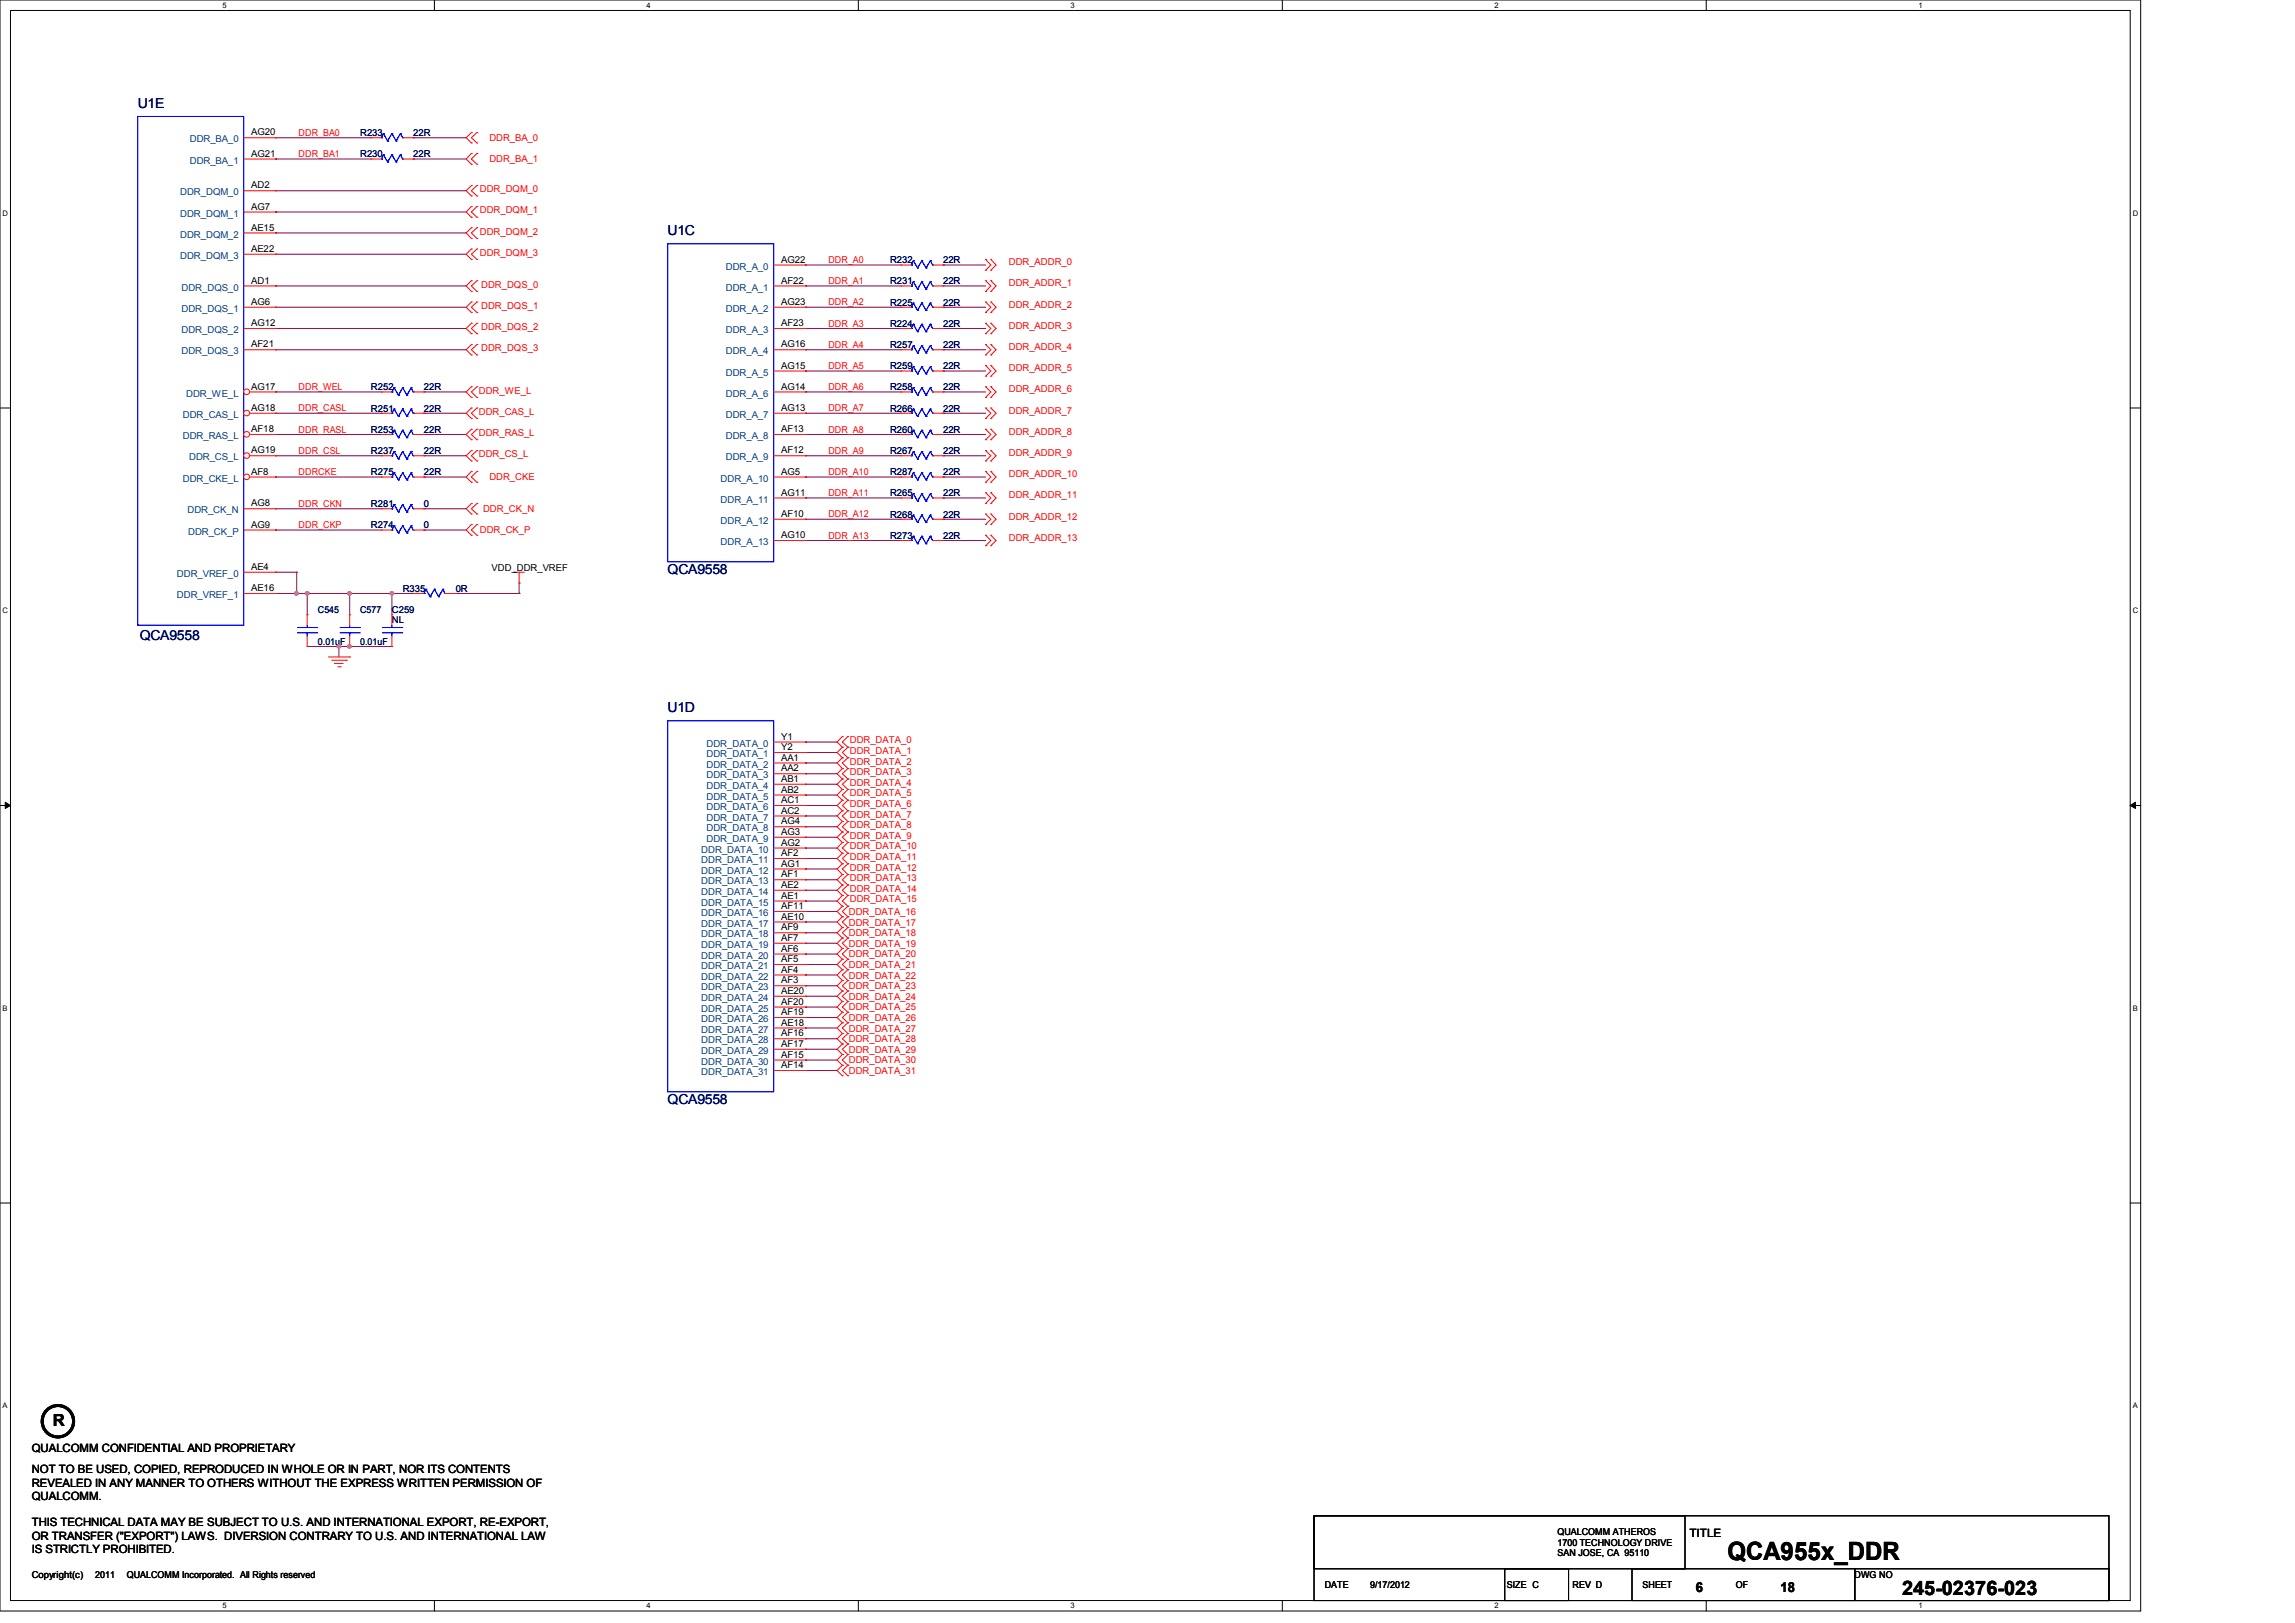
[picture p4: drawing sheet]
<svg xmlns="http://www.w3.org/2000/svg" width="297mm" height="210mm" viewBox="0 0 297 210" stroke-linecap="round" stroke-linejoin="round" font-family="sans-serif">
<defs><g id="words">
<text font-size="3.3" x="223.6" y="201.9">QCA955x_DDR</text>
<text font-size="2.6" x="246.2" y="206.3">245-02376-023</text>
<text font-size="2.2" x="6.9" y="184.4">R</text>
<g font-size="1.8" fill="#000080">
<text x="17.8" y="13.9">U1E</text>
<text x="86.4" y="30.4">U1C</text>
<text x="86.4" y="74.3">QCA9558</text>
<text x="18.1" y="82.8">QCA9558</text>
<text x="86.4" y="92.1">U1D</text>
<text x="86.4" y="142.9">QCA9558</text>
</g>
<g font-size="1.8">
<text x="219.5" y="206">6</text>
<text x="230.4" y="206">18</text>
</g>
<g font-size="1.5">
<text x="4.1" y="187.9">QUALCOMM CONFIDENTIAL AND PROPRIETARY</text>
<text x="4.1" y="190.6">NOT TO BE USED, COPIED, REPRODUCED IN WHOLE OR IN PART, NOR ITS CONTENTS</text>
<text x="4.1" y="192.4">REVEALED IN ANY MANNER TO OTHERS WITHOUT THE EXPRESS WRITTEN PERMISSION OF</text>
<text x="4.1" y="194.1">QUALCOMM.</text>
<text x="4.1" y="197.5">THIS TECHNICAL DATA MAY BE SUBJECT TO U.S. AND INTERNATIONAL EXPORT, RE-EXPORT,</text>
<text x="4.1" y="199.2">OR TRANSFER (&quot;EXPORT&quot;) LAWS. DIVERSION CONTRARY TO U.S. AND INTERNATIONAL LAW</text>
<text x="4.1" y="201">IS STRICTLY PROHIBITED.</text>
<text x="218.6" y="198.8">TITLE</text>
</g>
<g font-size="1.2">
<text x="32.5" y="17.5">AG20</text>
<text x="32.5" y="20.3">AG21</text>
<text x="32.5" y="24.4">AD2</text>
<text x="32.5" y="27.1">AG7</text>
<text x="32.5" y="29.8">AE15</text>
<text x="32.5" y="32.6">AE22</text>
<text x="101.1" y="34">AG22</text>
<text x="32.5" y="36.7">AD1</text>
<text x="32.5" y="39.5">AG6</text>
<text x="101.1" y="36.7">AF22</text>
<text x="101.1" y="39.5">AG23</text>
<text x="32.5" y="42.2">AG12</text>
<text x="32.5" y="45">AF21</text>
<text x="101.1" y="42.2">AF23</text>
<text x="101.1" y="45">AG16</text>
<text x="101.1" y="47.7">AG15</text>
<text x="32.5" y="50.4">AG17</text>
<text x="32.5" y="53.2">AG18</text>
<text x="101.1" y="50.4">AG14</text>
<text x="101.1" y="53.2">AG13</text>
<text x="32.5" y="55.9">AF18</text>
<text x="32.5" y="58.7">AG19</text>
<text x="101.1" y="55.9">AF13</text>
<text x="101.1" y="58.7">AF12</text>
<text x="32.5" y="65.5">AG8</text>
<text x="32.5" y="61.4">AF8</text>
<text x="101.1" y="61.4">AG5</text>
<text x="101.1" y="64.1">AG11</text>
<text x="32.5" y="68.3">AG9</text>
<text x="101.1" y="66.9">AF10</text>
<text x="101.1" y="69.6">AG10</text>
<text x="32.5" y="73.7">AE4</text>
<text x="32.5" y="76.5">AE16</text>
<text x="63.6" y="73.8">VDD_DDR_VREF</text>
<text x="101.1" y="95.7">Y1</text>
<text x="101.1" y="97.1">Y2</text>
<text x="101.1" y="98.4">AA1</text>
<text x="101.1" y="99.8">AA2</text>
<text x="101.1" y="101.2">AB1</text>
<text x="101.1" y="102.6">AB2</text>
<text x="101.1" y="103.9">AC1</text>
<text x="101.1" y="105.3">AC2</text>
<text x="101.1" y="106.7">AG4</text>
<text x="101.1" y="108">AG3</text>
<text x="101.1" y="109.4">AG2</text>
<text x="101.1" y="110.8">AF2</text>
<text x="101.1" y="112.1">AG1</text>
<text x="101.1" y="113.5">AF1</text>
<text x="101.1" y="114.9">AE2</text>
<text x="101.1" y="116.3">AE1</text>
<text x="101.1" y="117.6">AF11</text>
<text x="101.1" y="119">AE10</text>
<text x="101.1" y="120.4">AF9</text>
<text x="101.1" y="121.8">AF7</text>
<text x="101.1" y="123.1">AF6</text>
<text x="101.1" y="124.5">AF5</text>
<text x="101.1" y="125.9">AF4</text>
<text x="101.1" y="127.3">AF3</text>
<text x="101.1" y="128.6">AE20</text>
<text x="101.1" y="130">AF20</text>
<text x="101.1" y="131.4">AF19</text>
<text x="101.1" y="132.7">AE18</text>
<text x="101.1" y="134.1">AF16</text>
<text x="101.1" y="135.5">AF17</text>
<text x="101.1" y="136.9">AF15</text>
<text x="101.1" y="138.2">AF14</text>
<text x="201.6" y="198.6">QUALCOMM ATHEROS</text>
<text x="201.6" y="200">1700 TECHNOLOGY DRIVE</text>
<text x="201.6" y="201.4">SAN JOSE, CA 95110</text>
<text x="4.1" y="204.1">Copyright(c)</text>
<text x="12.3" y="204.1">2011</text>
<text x="16.4" y="204.1">QUALCOMM Incorporated. All Rights reserved</text>
<text x="171.4" y="205.5">DATE</text>
<text x="177.3" y="205.5">9/17/2012</text>
<text x="195" y="205.5">SIZE C</text>
<text x="203.5" y="205.5">REV D</text>
<text x="212.6" y="205.5">SHEET</text>
<text x="224.6" y="205.5">OF</text>
<text x="240" y="204.1">DWG NO</text>
</g>
<g font-size="1.2" fill="#f00">
<text x="38.6" y="17.6">DDR_BA0</text>
<text x="38.6" y="20.3">DDR_BA1</text>
<text x="63.3" y="18.3">DDR_BA_0</text>
<text x="63.3" y="21">DDR_BA_1</text>
<text x="62.1" y="24.8">DDR_DQM_0</text>
<text x="62.1" y="27.6">DDR_DQM_1</text>
<text x="62.1" y="30.4">DDR_DQM_2</text>
<text x="62.1" y="33.1">DDR_DQM_3</text>
<text x="107.2" y="34">DDR_A0</text>
<text x="130.6" y="34.3">DDR_ADDR_0</text>
<text x="62.3" y="40">DDR_DQS_1</text>
<text x="62.3" y="37.2">DDR_DQS_0</text>
<text x="107.2" y="36.7">DDR_A1</text>
<text x="107.2" y="39.5">DDR_A2</text>
<text x="130.6" y="37">DDR_ADDR_1</text>
<text x="130.6" y="39.8">DDR_ADDR_2</text>
<text x="62.3" y="42.7">DDR_DQS_2</text>
<text x="62.3" y="45.4">DDR_DQS_3</text>
<text x="107.2" y="42.2">DDR_A3</text>
<text x="107.2" y="45">DDR_A4</text>
<text x="107.2" y="47.8">DDR_A5</text>
<text x="130.6" y="42.5">DDR_ADDR_3</text>
<text x="130.6" y="45.3">DDR_ADDR_4</text>
<text x="38.6" y="50.5">DDR_WEL</text>
<text x="38.6" y="53.2">DDR_CASL</text>
<text x="62" y="50.9">DDR_WE_L</text>
<text x="62" y="53.7">DDR_CAS_L</text>
<text x="107.2" y="50.5">DDR_A6</text>
<text x="107.2" y="53.2">DDR_A7</text>
<text x="130.6" y="48">DDR_ADDR_5</text>
<text x="130.6" y="50.8">DDR_ADDR_6</text>
<text x="130.6" y="53.5">DDR_ADDR_7</text>
<text x="38.6" y="56">DDR_RASL</text>
<text x="38.6" y="58.7">DDR_CSL</text>
<text x="62" y="56.4">DDR_RAS_L</text>
<text x="62" y="59.1">DDR_CS_L</text>
<text x="107.2" y="56">DDR_A8</text>
<text x="107.2" y="58.7">DDR_A9</text>
<text x="130.6" y="59">DDR_ADDR_9</text>
<text x="130.6" y="56.3">DDR_ADDR_8</text>
<text x="38.6" y="65.6">DDR_CKN</text>
<text x="38.6" y="61.5">DDRCKE</text>
<text x="63.3" y="62.1">DDR_CKE</text>
<text x="107.2" y="61.5">DDR_A10</text>
<text x="107.2" y="64.2">DDR_A11</text>
<text x="130.6" y="61.8">DDR_ADDR_10</text>
<text x="130.6" y="64.5">DDR_ADDR_11</text>
<text x="38.6" y="68.3">DDR_CKP</text>
<text x="62.1" y="69">DDR_CK_P</text>
<text x="62.5" y="66.3">DDR_CK_N</text>
<text x="107.2" y="66.9">DDR_A12</text>
<text x="107.2" y="69.7">DDR_A13</text>
<text x="130.6" y="67.2">DDR_ADDR_12</text>
<text x="130.6" y="70">DDR_ADDR_13</text>
<text x="110" y="96.2">DDR_DATA_0</text>
<text x="110" y="97.5">DDR_DATA_1</text>
<text x="110" y="98.9">DDR_DATA_2</text>
<text x="110" y="100.3">DDR_DATA_3</text>
<text x="110" y="101.7">DDR_DATA_4</text>
<text x="110" y="105.8">DDR_DATA_7</text>
<text x="110" y="107.1">DDR_DATA_8</text>
<text x="110" y="103">DDR_DATA_5</text>
<text x="110" y="104.4">DDR_DATA_6</text>
<text x="110" y="108.5">DDR_DATA_9</text>
<text x="110" y="109.9">DDR_DATA_10</text>
<text x="110" y="111.3">DDR_DATA_11</text>
<text x="110" y="112.6">DDR_DATA_12</text>
<text x="109.9" y="118.4">DDR_DATA_16</text>
<text x="109.9" y="119.8">DDR_DATA_17</text>
<text x="110" y="114">DDR_DATA_13</text>
<text x="110" y="115.4">DDR_DATA_14</text>
<text x="110" y="116.8">DDR_DATA_15</text>
<text x="109.9" y="121.2">DDR_DATA_18</text>
<text x="109.9" y="122.5">DDR_DATA_19</text>
<text x="109.9" y="123.9">DDR_DATA_20</text>
<text x="109.9" y="125.3">DDR_DATA_21</text>
<text x="109.9" y="126.6">DDR_DATA_22</text>
<text x="109.9" y="128">DDR_DATA_23</text>
<text x="109.9" y="129.4">DDR_DATA_24</text>
<text x="109.9" y="130.7">DDR_DATA_25</text>
<text x="109.9" y="132.1">DDR_DATA_26</text>
<text x="109.9" y="133.5">DDR_DATA_27</text>
<text x="109.9" y="134.9">DDR_DATA_28</text>
<text x="109.9" y="136.2">DDR_DATA_29</text>
<text x="109.9" y="137.6">DDR_DATA_30</text>
<text x="109.9" y="139">DDR_DATA_31</text>
</g>
<g font-size="1.2" fill="#000080">
<text x="46.6" y="17.6">R233</text>
<text x="53.5" y="17.6">22R</text>
<text x="46.6" y="20.3">R230</text>
<text x="53.5" y="20.3">22R</text>
<text x="115.2" y="34">R232</text>
<text x="122" y="34">22R</text>
<text x="115.2" y="39.5">R225</text>
<text x="115.2" y="36.8">R231</text>
<text x="122" y="39.5">22R</text>
<text x="122" y="36.8">22R</text>
<text x="115.2" y="45">R257</text>
<text x="115.2" y="42.3">R224</text>
<text x="115.2" y="47.8">R259</text>
<text x="122" y="45">22R</text>
<text x="122" y="42.3">22R</text>
<text x="122" y="47.8">22R</text>
<text x="48" y="50.5">R252</text>
<text x="48" y="53.3">R251</text>
<text x="54.9" y="50.5">22R</text>
<text x="54.9" y="53.3">22R</text>
<text x="115.2" y="50.5">R258</text>
<text x="115.2" y="53.3">R266</text>
<text x="122" y="50.5">22R</text>
<text x="122" y="53.3">22R</text>
<text x="48" y="56">R253</text>
<text x="48" y="58.7">R237</text>
<text x="54.9" y="56">22R</text>
<text x="54.9" y="58.7">22R</text>
<text x="115.2" y="58.7">R267</text>
<text x="115.2" y="56">R260</text>
<text x="122" y="58.7">22R</text>
<text x="122" y="56">22R</text>
<text x="48" y="61.5">R275</text>
<text x="48" y="65.6">R281</text>
<text x="54.9" y="61.5">22R</text>
<text x="54.9" y="65.6">0</text>
<text x="115.2" y="64.2">R265</text>
<text x="115.2" y="61.5">R287</text>
<text x="122" y="64.2">22R</text>
<text x="122" y="61.5">22R</text>
<text x="48" y="68.3">R274</text>
<text x="54.9" y="68.3">0</text>
<text x="115.2" y="67">R268</text>
<text x="115.2" y="69.7">R273</text>
<text x="122" y="67">22R</text>
<text x="122" y="69.7">22R</text>
<text x="52.1" y="76.6">R335</text>
<text x="59" y="76.6">0R</text>
<text x="41.1" y="79.3">C545</text>
<text x="41.1" y="83.4">0.01uF</text>
<text x="46.6" y="79.3">C577</text>
<text x="46.6" y="83.4">0.01uF</text>
<text x="50.7" y="79.3">C259</text>
<text x="50.7" y="80.6">NL</text>
</g>
<g font-size="1.2" fill="#004080">
<text x="24.6" y="18.4">DDR_BA_0</text>
<text x="24.6" y="21.2">DDR_BA_1</text>
<text x="23.3" y="25.3">DDR_DQM_0</text>
<text x="23.3" y="28">DDR_DQM_1</text>
<text x="23.3" y="30.7">DDR_DQM_2</text>
<text x="23.3" y="33.5">DDR_DQM_3</text>
<text x="93.9" y="34.9">DDR_A_0</text>
<text x="23.5" y="37.6">DDR_DQS_0</text>
<text x="23.5" y="40.3">DDR_DQS_1</text>
<text x="93.9" y="37.6">DDR_A_1</text>
<text x="93.9" y="40.3">DDR_A_2</text>
<text x="23.5" y="43.1">DDR_DQS_2</text>
<text x="23.5" y="45.8">DDR_DQS_3</text>
<text x="93.9" y="43.1">DDR_A_3</text>
<text x="93.9" y="45.8">DDR_A_4</text>
<text x="24.1" y="51.3">DDR_WE_L</text>
<text x="93.9" y="48.6">DDR_A_5</text>
<text x="93.9" y="51.3">DDR_A_6</text>
<text x="23.7" y="54.1">DDR_CAS_L</text>
<text x="23.7" y="56.8">DDR_RAS_L</text>
<text x="24.5" y="59.6">DDR_CS_L</text>
<text x="93.9" y="54.1">DDR_A_7</text>
<text x="93.9" y="56.8">DDR_A_8</text>
<text x="93.9" y="59.6">DDR_A_9</text>
<text x="23.7" y="62.3">DDR_CKE_L</text>
<text x="93.3" y="62.3">DDR_A_10</text>
<text x="93.3" y="65">DDR_A_11</text>
<text x="24.3" y="66.4">DDR_CK_N</text>
<text x="24.3" y="69.2">DDR_CK_P</text>
<text x="93.3" y="67.8">DDR_A_12</text>
<text x="93.3" y="70.5">DDR_A_13</text>
<text x="22.9" y="74.6">DDR_VREF_0</text>
<text x="22.9" y="77.4">DDR_VREF_1</text>
<text x="91.4" y="96.6">DDR_DATA_0</text>
<text x="91.4" y="98">DDR_DATA_1</text>
<text x="91.4" y="99.3">DDR_DATA_2</text>
<text x="91.4" y="100.7">DDR_DATA_3</text>
<text x="91.4" y="102.1">DDR_DATA_4</text>
<text x="91.4" y="103.5">DDR_DATA_5</text>
<text x="91.4" y="104.8">DDR_DATA_6</text>
<text x="91.4" y="106.2">DDR_DATA_7</text>
<text x="91.4" y="107.6">DDR_DATA_8</text>
<text x="90.8" y="110.3">DDR_DATA_10</text>
<text x="90.8" y="111.7">DDR_DATA_11</text>
<text x="90.8" y="113">DDR_DATA_12</text>
<text x="91.4" y="108.9">DDR_DATA_9</text>
<text x="90.8" y="114.4">DDR_DATA_13</text>
<text x="90.8" y="115.8">DDR_DATA_14</text>
<text x="90.8" y="117.2">DDR_DATA_15</text>
<text x="90.8" y="118.5">DDR_DATA_16</text>
<text x="90.8" y="119.9">DDR_DATA_17</text>
<text x="90.8" y="121.3">DDR_DATA_18</text>
<text x="90.8" y="122.6">DDR_DATA_19</text>
<text x="90.8" y="124">DDR_DATA_20</text>
<text x="90.8" y="125.4">DDR_DATA_21</text>
<text x="90.8" y="126.7">DDR_DATA_22</text>
<text x="90.8" y="128.1">DDR_DATA_23</text>
<text x="90.8" y="129.5">DDR_DATA_24</text>
<text x="90.8" y="130.9">DDR_DATA_25</text>
<text x="90.8" y="132.2">DDR_DATA_26</text>
<text x="90.8" y="133.6">DDR_DATA_27</text>
<text x="90.8" y="135">DDR_DATA_28</text>
<text x="90.8" y="136.4">DDR_DATA_29</text>
<text x="90.8" y="137.8">DDR_DATA_30</text>
<text x="90.8" y="139.1">DDR_DATA_31</text>
</g>
<g font-size="1">
<text x="28.8" y="1">5</text>
<text x="83.7" y="1">4</text>
<text x="138.5" y="1">3</text>
<text x="193.4" y="1">2</text>
<text x="248.3" y="1">1</text>
<text x=".3" y="27.9">D</text>
<text x="276" y="27.9">D</text>
<text x=".3" y="79.4">C</text>
<text x="276" y="79.4">C</text>
<text x=".3" y="130.8">B</text>
<text x="276" y="130.8">B</text>
<text x=".3" y="182.2">A</text>
<text x="276" y="182.2">A</text>
<text x="28.8" y="208.1">5</text>
<text x="83.7" y="208.1">4</text>
<text x="138.5" y="208.1">3</text>
<text x="193.4" y="208.1">2</text>
<text x="248.3" y="208.1">1</text>
</g>
</g></defs>
<path d="M0 0h277v208.4h-277zM1.4 1.4h274.3v205.7h-274.3z" fill="none" stroke="#000" stroke-width=".13"/>
<g fill="#fff">
<path d="M28.8 .1h.5v1.1h-.5z"/>
<path d="M28.8 207.2h.5v1.1h-.5z"/>
</g>
<path d="M56.2 0v1.4M56.2 207.1v1.3" fill="none" stroke="#000" stroke-width=".13"/>
<g fill="#fff">
<path d="M83.7 .1h.5v1.1h-.5z"/>
<path d="M83.7 207.2h.5v1.1h-.5z"/>
</g>
<path d="M111.1 0v1.4M111.1 207.1v1.3" fill="none" stroke="#000" stroke-width=".13"/>
<g fill="#fff">
<path d="M138.5 .1h.6v1.1h-.6z"/>
<path d="M138.5 207.2h.6v1.1h-.6z"/>
</g>
<path d="M165.9 0v1.4M165.9 207.1v1.3" fill="none" stroke="#000" stroke-width=".13"/>
<g fill="#fff">
<path d="M193.4 .1h.5v1.1h-.5z"/>
<path d="M193.4 207.2h.5v1.1h-.5z"/>
</g>
<path d="M220.8 0v1.4M220.8 207.1v1.3" fill="none" stroke="#000" stroke-width=".13"/>
<g fill="#fff">
<path d="M248.2 .1h.6v1.1h-.6z"/>
<path d="M248.2 207.2h.6v1.1h-.6z"/>
<path d="M.3 27.1h.8v1.1h-.8z"/>
<path d="M276 27.1h.7v1.1h-.7z"/>
<path d="M.3 78.5h.8v1.1h-.8z"/>
<path d="M276 78.5h.7v1.1h-.7z"/>
</g>
<path d="M0 52.8h1.4M275.7 52.8h1.3" fill="none" stroke="#000" stroke-width=".13"/>
<g fill="#fff">
<path d="M.3 129.9h.7v1.1h-.7z"/>
<path d="M276 129.9h.6v1.1h-.6z"/>
</g>
<path d="M0 104.2h1.4M275.7 104.2h1.3" fill="none" stroke="#000" stroke-width=".13"/>
<path d="M.7 103.8l.7 .4-.7 .4zM275.7 104.2l.7-.4v.8z" fill="#000" stroke="#000" stroke-width=".13"/>
<g fill="#fff">
<path d="M.3 181.4h.7v1.1h-.7z"/>
<path d="M276 181.4h.6v1.1h-.6z"/>
</g>
<path d="M0 155.7h1.4M275.7 155.7h1.3M170.1 196.1h48v6.9h-48zM170.1 196.1h102.8v11h-102.8zM194.7 203h8.3v4.1h-8.3zM211.2 203h28.8v4.1h-28.8zM240 203h32.9v4.1h-32.9z" fill="none" stroke="#000" stroke-width=".13"/>
<g fill="none" stroke="#800040" stroke-width=".13">
<path d="M35.6 17.8h.1M35.6 17.8h12.4M53.5 17.8h.1M53.5 17.8h6.8M35.6 24.7h.1M35.6 27.4h.1M35.6 30.1h.1M35.6 32.9h.1M35.6 37h.1M35.6 39.8h.1M35.6 20.6h.1M35.6 20.6h12.4"/>
<path d="M35.6 37h24.7M35.6 39.8h24.7M35.6 24.7h24.7M35.6 27.4h24.7M35.6 30.1h24.7M35.6 32.9h24.7M53.5 20.6h.1M53.5 20.6h6.8M104.2 34.3h.1M104.2 37h.1M104.2 39.8h.1M104.2 37h12.4"/>
<path d="M104.2 39.8h12.4M104.2 34.3h12.4M122 37h.1M122 39.8h.1M122 34.3h.1M122 37h5.6M122 39.8h5.6M122 34.3h5.6M35.6 42.5h.1M35.6 45.3h.1M35.6 50.7h.1M35.6 53.5h.1"/>
<path d="M35.6 56.2h.1M35.6 59h.1M35.6 59h13.8M35.6 42.5h24.7M35.6 45.3h24.7M35.6 50.7h13.8M35.6 53.5h13.8M35.6 56.2h13.8M54.9 50.7h.1M54.9 53.5h.1M54.9 56.2h.1M54.9 59h.1"/>
<path d="M54.9 59h5.4M54.9 50.7h5.4M54.9 53.5h5.4M54.9 56.2h5.4M104.2 42.5h.1M104.2 45.3h.1M104.2 48h.1M104.2 50.7h.1M104.2 53.5h.1M104.2 56.2h.1M104.2 59h.1M104.2 59h12.4"/>
<path d="M104.2 42.5h12.4M104.2 45.3h12.4M104.2 48h12.4M104.2 50.7h12.4M104.2 53.5h12.4M104.2 56.2h12.4M122 59h.1M122 42.5h.1M122 45.3h.1M122 48h.1M122 50.7h.1M122 53.5h.1"/>
<path d="M122 56.2h.1M122 59h5.6M122 42.5h5.6M122 45.3h5.6M122 48h5.6M122 50.7h5.6M122 53.5h5.6M122 56.2h5.6M35.6 74h.1M35.6 65.8h.1M35.6 68.6h.1M35.6 61.7h.1"/>
<path d="M35.6 76.8h.1M35.6 61.7h13.8M35.6 74h2.8M35.6 65.8h13.8M35.6 68.6h13.8M35.6 76.8h17.9M38.4 74h.1M38.4 76.8h.1M38.4 74v2.8M39.8 76.8h.1M39.8 76.8v2.7M45.3 76.8h.1"/>
<path d="M45.3 76.8v2.7M50.7 76.8h.1M50.7 76.8v2.7M54.9 61.7h.1M54.9 65.8h.1M54.9 68.6h.1M54.9 61.7h5.4M54.9 65.8h5.4M54.9 68.6h5.4M59 76.8h8.2M67.2 75.4h.1M67.2 76.8h.1"/>
<path d="M67.2 75.4v1.4M104.2 61.7h.1M104.2 64.4h.1M104.2 67.2h.1M104.2 69.9h.1M104.2 61.7h12.4M104.2 64.4h12.4M104.2 67.2h12.4M104.2 69.9h12.4M122 61.7h.1M122 64.4h.1M122 67.2h.1"/>
<path d="M122 69.9h.1M122 61.7h5.6M122 64.4h5.6M122 67.2h5.6M122 69.9h5.6M39.8 83.7h10.9M43.9 83.7h.1M43.9 83.7v1.3M45.3 83.7h.1M104.2 96h.1M104.2 97.4h.1M104.2 98.7h.1"/>
<path d="M104.2 96h4.1M104.2 97.4h4.1M104.2 98.7h4.1M104.2 105.6h.1M104.2 107h.1M104.2 108.3h.1M104.2 109.7h.1M104.2 111.1h.1M104.2 112.4h.1M104.2 100.1h.1M104.2 113.8h.1M104.2 101.5h.1"/>
<path d="M104.2 115.2h.1M104.2 102.9h.1M104.2 116.6h.1M104.2 104.2h.1M104.2 117.9h.1M104.2 119.3h.1M104.2 105.6h4.1M104.2 107h4.1M104.2 108.3h4.1M104.2 109.7h4.1M104.2 111.1h4.1M104.2 112.4h4.1"/>
<path d="M104.2 100.1h4.1M104.2 113.8h4.1M104.2 101.5h4.1M104.2 115.2h4.1M104.2 102.9h4.1M104.2 116.6h4.1M104.2 104.2h4.1M104.2 117.9h4.1M104.2 119.3h4.1M104.2 120.7h.1M104.2 122h.1M104.2 123.4h.1"/>
<path d="M104.2 124.8h.1M104.2 126.2h.1M104.2 127.6h.1M104.2 128.9h.1M104.2 130.3h.1M104.2 131.7h.1M104.2 133h.1M104.2 134.4h.1M104.2 135.8h.1M104.2 137.2h.1M104.2 138.5h.1M104.2 120.7h4.1"/>
<path d="M104.2 122h4.1M104.2 123.4h4.1M104.2 124.8h4.1M104.2 126.2h4.1M104.2 127.6h4.1M104.2 128.9h4.1M104.2 130.3h4.1M104.2 131.7h4.1M104.2 133h4.1M104.2 134.4h4.1M104.2 135.8h4.1M104.2 137.2h4.1"/>
<path d="M104.2 138.5h4.1"/>
</g>
<g fill="#f0f" stroke="#f0f" stroke-width=".13">
<circle cx="39.8" cy="76.8" r=".24"/>
<circle cx="38.4" cy="76.8" r=".24"/>
<circle cx="45.2" cy="76.8" r=".24"/>
<circle cx="43.9" cy="83.6" r=".24"/>
<circle cx="45.2" cy="83.6" r=".24"/>
<circle cx="50.7" cy="76.8" r=".24"/>
</g>
<g fill="none" stroke="#f00" stroke-width=".13">
<path d="M31.5 17.8h4.1M35.6 17.8h.1M61 18.5h.1M61 17.1h.1M61 19.9h.1M61 17.1l-.7 .7 .7 .7M61 19.9l-.7 .7 .7 .7M61.7 17.1h.1M61.7 18.5h.1M61.7 19.9h.1M61.7 17.1l-.7 .7 .7 .7M61.7 19.9l-.7 .7 .7 .7"/>
<path d="M31.5 20.6h4.1M31.5 24.7h4.1M31.5 27.4h4.1M31.5 37h4.1M31.5 39.8h4.1M35.6 20.6h.1M35.6 24.7h.1M35.6 27.4h.1M35.6 37h.1M35.6 39.8h.1M61 21.3h.1M61 24h.1"/>
<path d="M61 25.4h.1M61 26.7h.1M61 28.1h.1M61 29.5h.1M61 30.9h.1M61 32.2h.1M61 33.6h.1M61 39.1h.1M61 36.3h.1M61 37.7h.1M61 24l-.7 .7 .7 .7M61 26.7l-.7 .7 .7 .7"/>
<path d="M61 29.5l-.7 .6 .7 .8M61 32.2l-.7 .7 .7 .7M61 39.1l-.7 .7 .7 .6M61 36.3l-.7 .7 .7 .7M61.7 21.3h.1M61.7 25.4h.1M61.7 24h.1M61.7 28.1h.1M61.7 26.7h.1M61.7 30.9h.1M61.7 29.5h.1M61.7 33.6h.1"/>
<path d="M61.7 32.2h.1M61.7 39.1h.1M61.7 37.7h.1M61.7 36.3h.1M61.7 24l-.7 .7 .7 .7M61.7 26.7l-.7 .7 .7 .7M61.7 29.5l-.7 .6 .7 .8M61.7 32.2l-.7 .7 .7 .7M61.7 39.1l-.7 .7 .7 .6M61.7 36.3l-.7 .7 .7 .7M127.6 37.7h.1M127.6 36.3h.1"/>
<path d="M127.6 39.1h.1M127.6 35h.1M127.6 33.6h.1M127.6 36.3l.6 .7-.6 .7M127.6 39.1l.6 .7-.6 .6M127.6 33.6l.6 .7-.6 .7M128.2 37.7h.1M128.2 36.3h.1M128.2 39.1h.1M128.2 35h.1M128.2 33.6h.1M128.2 36.3l.7 .7-.7 .7"/>
<path d="M128.2 39.1l.7 .7-.7 .6M128.2 33.6l.7 .7-.7 .7M61 51.4h.1M61 50h.1M61 54.1h.1M61 52.8h.1M61 56.9h.1M61 55.5h.1M61 59.6h.1M61 58.3h.1M61 41.8h.1M61 43.2h.1"/>
<path d="M61 44.6h.1M61 45.9h.1M61 40.4h.1M61 50l-.7 .7 .7 .7M61 52.8l-.7 .7 .7 .6M61 55.5l-.7 .7 .7 .7M61 58.3l-.7 .7 .7 .6M61 41.8l-.7 .7 .7 .7M61 44.6l-.7 .7 .7 .6M61.7 50h.1M61.7 51.4h.1M61.7 52.8h.1"/>
<path d="M61.7 54.1h.1M61.7 55.5h.1M61.7 56.9h.1M61.7 58.3h.1M61.7 59.6h.1M61.7 43.2h.1M61.7 41.8h.1M61.7 45.9h.1M61.7 44.6h.1M61.7 40.4h.1M61.7 55.5l-.7 .7 .7 .7M61.7 50l-.7 .7 .7 .7"/>
<path d="M61.7 52.8l-.7 .7 .7 .6M61.7 58.3l-.7 .7 .7 .6M61.7 41.8l-.7 .7 .7 .7M61.7 44.6l-.7 .7 .7 .6M127.6 59.6h.1M127.6 58.3h.1M127.6 40.4h.1M127.6 43.2h.1M127.6 41.8h.1M127.6 45.9h.1M127.6 44.6h.1M127.6 48.7h.1"/>
<path d="M127.6 47.3h.1M127.6 51.4h.1M127.6 50h.1M127.6 54.1h.1M127.6 52.8h.1M127.6 56.9h.1M127.6 55.5h.1M127.6 58.3l.6 .7-.6 .6M127.6 41.8l.6 .7-.6 .7M127.6 44.6l.6 .7-.6 .6M127.6 47.3l.6 .7-.6 .7M127.6 50l.6 .7-.6 .7"/>
<path d="M127.6 52.8l.6 .7-.6 .6M127.6 55.5l.6 .7-.6 .7M128.2 59.6h.1M128.2 58.3h.1M128.2 40.4h.1M128.2 43.2h.1M128.2 41.8h.1M128.2 45.9h.1M128.2 44.6h.1M128.2 48.7h.1M128.2 47.3h.1M128.2 51.4h.1"/>
<path d="M128.2 50h.1M128.2 54.1h.1M128.2 52.8h.1M128.2 56.9h.1M128.2 55.5h.1M128.2 58.3l.7 .7-.7 .6M128.2 41.8l.7 .7-.7 .7M128.2 44.6l.7 .7-.7 .6M128.2 47.3l.7 .7-.7 .7M128.2 50l.7 .7-.7 .7M128.2 52.8l.7 .7-.7 .6M128.2 55.5l.7 .7-.7 .7"/>
<path d="M53.5 76.8h.1M53.5 76.8h1.4M57.6 76.8h1.4M59 76.8h.1M61 61h.1M61 62.4h.1M61 65.2h.1M61 66.5h.1M61 67.9h.1M61 69.3h.1M61 61l-.7 .7 .7 .7M61 65.2l-.7 .6 .7 .7"/>
<path d="M61 67.9l-.7 .7 .7 .7M61.7 62.4h.1M61.7 61h.1M61.7 66.5h.1M61.7 65.2h.1M61.7 69.3h.1M61.7 67.9h.1M61.7 61l-.7 .7 .7 .7M61.7 65.2l-.7 .6 .7 .7M61.7 67.9l-.7 .7 .7 .7M66.5 74h.1M66.5 74h1.4"/>
<path d="M67.2 75.4h.1M67.2 74v1.4M127.6 62.4h.1M127.6 61h.1M127.6 65.2h.1M127.6 63.8h.1M127.6 67.9h.1M127.6 66.5h.1M127.6 70.6h.1M127.6 69.3h.1M127.6 61l.6 .7-.6 .7M127.6 63.8l.6 .6-.6 .8"/>
<path d="M127.6 66.5l.6 .7-.6 .7M127.6 69.3l.6 .6-.6 .7M128.2 62.4h.1M128.2 61h.1M128.2 65.2h.1M128.2 63.8h.1M128.2 67.9h.1M128.2 66.5h.1M128.2 70.6h.1M128.2 69.3h.1M128.2 61l.7 .7-.7 .7M128.2 63.8l.7 .6-.7 .8"/>
<path d="M128.2 66.5l.7 .7-.7 .7M128.2 69.3l.7 .6-.7 .7M42.5 85h2.8M42.9 85.4h1.9M43.3 85.9h.1M43.3 85.9h1.1M43.7 86.3h.3M44 86.3h.1M44.8 85.4h.1M45.3 85h.1M109 96.7h.1M109 95.3h.1"/>
<path d="M109 98h.1M109 99.4h.1M109 95.3l-.7 .7 .7 .7M109 96.7l-.7 .7 .7 .6M109 98l-.7 .7 .7 .7M109 99.4l-.7 .7 .7 .7M109.7 95.3h.1M109.7 96.7h.1M109.7 98h.1M109.7 99.4h.1M109.7 95.3l-.7 .7 .7 .7M109.7 96.7l-.7 .7 .7 .6"/>
<path d="M109.7 98l-.7 .7 .7 .7M109.7 99.4l-.7 .7 .7 .7M109 106.3h.1M109 104.9h.1M109 107.7h.1M109 109h.1M109 110.4h.1M109 111.8h.1M109 113.2h.1M109 100.8h.1M109 114.5h.1M109 102.2h.1"/>
<path d="M109 115.9h.1M109 103.5h.1M109 117.3h.1M109 118.6h.1M109 104.9l-.7 .7 .7 .7M109 106.3l-.7 .7 .7 .7M109 107.7l-.7 .6 .7 .7M109 109l-.7 .7 .7 .7M109 110.4l-.7 .7 .7 .7M109 111.8l-.7 .6 .7 .8M109 113.2l-.7 .6 .7 .7M109 100.8l-.7 .7 .7 .7"/>
<path d="M109 114.5l-.7 .7 .7 .7M109 102.2l-.7 .7 .7 .6M109 115.9l-.7 .7 .7 .7M109 103.5l-.7 .7 .7 .7M109 117.3l-.7 .6 .7 .7M109 118.6l-.7 .7 .7 .7M109.7 104.9h.1M109.7 106.3h.1M109.7 107.7h.1M109.7 109h.1M109.7 110.4h.1M109.7 111.8h.1"/>
<path d="M109.7 113.2h.1M109.7 100.8h.1M109.7 114.5h.1M109.7 102.2h.1M109.7 115.9h.1M109.7 103.5h.1M109.7 117.3h.1M109.7 118.6h.1M109.7 104.9l-.7 .7 .7 .7M109.7 106.3l-.7 .7 .7 .7M109.7 107.7l-.7 .6 .7 .7M109.7 109l-.7 .7 .7 .7"/>
<path d="M109.7 110.4l-.7 .7 .7 .7M109.7 111.8l-.7 .6 .7 .8M109.7 113.2l-.7 .6 .7 .7M109.7 100.8l-.7 .7 .7 .7M109.7 114.5l-.7 .7 .7 .7M109.7 102.2l-.7 .7 .7 .6M109.7 115.9l-.7 .7 .7 .7M109.7 103.5l-.7 .7 .7 .7M109.7 117.3l-.7 .6 .7 .7M109.7 118.6l-.7 .7 .7 .7M109 120h.1M109 121.4h.1"/>
<path d="M109 122.7h.1M109 124.1h.1M109 125.5h.1M109 126.9h.1M109 128.2h.1M109 129.6h.1M109 131h.1M109 132.3h.1M109 133.7h.1M109 135.1h.1M109 136.4h.1M109 137.8h.1"/>
<path d="M109 139.2h.1M109 120l-.7 .7 .7 .7M109 121.4l-.7 .6 .7 .7M109 122.7l-.7 .7 .7 .7M109 124.1l-.7 .7 .7 .7M109 125.5l-.7 .7 .7 .7M109 126.9l-.7 .7 .7 .6M109 128.2l-.7 .7 .7 .7M109 129.6l-.7 .7 .7 .7M109 131l-.7 .7 .7 .6M109 132.3l-.7 .7 .7 .7M109 133.7l-.7 .7 .7 .7"/>
<path d="M109 135.1l-.7 .7 .7 .6M109 136.4l-.7 .8 .7 .6M109 137.8l-.7 .7 .7 .7M109.7 120h.1M109.7 121.4h.1M109.7 122.7h.1M109.7 124.1h.1M109.7 125.5h.1M109.7 126.9h.1M109.7 128.2h.1M109.7 129.6h.1M109.7 131h.1"/>
<path d="M109.7 132.3h.1M109.7 133.7h.1M109.7 135.1h.1M109.7 136.4h.1M109.7 137.8h.1M109.7 139.2h.1M109.7 120l-.7 .7 .7 .7M109.7 121.4l-.7 .6 .7 .7M109.7 122.7l-.7 .7 .7 .7M109.7 124.1l-.7 .7 .7 .7M109.7 125.5l-.7 .7 .7 .7M109.7 126.9l-.7 .7 .7 .6"/>
<path d="M109.7 128.2l-.7 .7 .7 .7M109.7 129.6l-.7 .7 .7 .7M109.7 131l-.7 .7 .7 .6M109.7 132.3l-.7 .7 .7 .7M109.7 133.7l-.7 .7 .7 .7M109.7 135.1l-.7 .7 .7 .6M109.7 136.4l-.7 .8 .7 .6M109.7 137.8l-.7 .7 .7 .7"/>
</g>
<circle cx="7.5" cy="183.9" r="2.03" fill="none" stroke="#000" stroke-width=".38"/>
<g fill="none" stroke="#00f" stroke-width=".13">
<path d="M17.8 15.1h13.7v65.8h-13.7zM54.9 76.8h.1M55.1 76.2h.1M55.1 76.2l-.2 .6M55.1 76.2l.6 1M55.7 77.2h.1M56.2 76.2h.1M56.2 76.2l-.5 1M56.2 76.2l.6 1M56.8 77.2h.1M57.3 76.2h.1M57.3 76.2l-.5 1"/>
<path d="M57.3 76.2l.3 .6M57.6 76.8h.1"/>
</g>
<circle cx="31.9" cy="50.7" r=".37" fill="#fff" stroke="#f00" stroke-width=".13"/>
<path d="M32.3 50.7h3.3M35.6 50.7h.1" fill="none" stroke="#f00" stroke-width=".13"/>
<circle cx="31.9" cy="53.4" r=".37" fill="#fff" stroke="#f00" stroke-width=".13"/>
<path d="M32.3 53.5h3.3M35.6 53.5h.1" fill="none" stroke="#f00" stroke-width=".13"/>
<circle cx="31.9" cy="56.2" r=".37" fill="#fff" stroke="#f00" stroke-width=".13"/>
<path d="M32.3 56.2h3.3M35.6 56.2h.1" fill="none" stroke="#f00" stroke-width=".13"/>
<circle cx="31.9" cy="58.9" r=".37" fill="#fff" stroke="#f00" stroke-width=".13"/>
<path d="M32.3 59h3.3M35.6 59h.1M31.5 65.8h4.1M31.5 68.6h4.1M35.6 65.8h.1M35.6 68.6h.1" fill="none" stroke="#f00" stroke-width=".13"/>
<circle cx="31.9" cy="61.7" r=".37" fill="#fff" stroke="#f00" stroke-width=".13"/>
<g fill="none" stroke="#f00" stroke-width=".13">
<path d="M48 17.8h.1M48 17.8h1.4M52.1 17.8h1.4M53.5 17.8h.1M31.5 30.1h4.1M31.5 32.9h4.1M35.6 30.1h.1M35.6 32.9h.1M48 20.6h.1M48 20.6h1.4M52.1 20.6h1.4M53.5 20.6h.1"/>
<path d="M100.1 39.8h4.1M100.1 37h4.1M100.1 34.3h4.1M104.2 34.3h.1M104.2 37h.1M104.2 39.8h.1M116.6 39.8h.1M116.6 37h.1M116.6 34.3h.1M116.6 39.8h1.3M116.6 37h1.3M116.6 34.3h1.3"/>
<path d="M120.7 39.8h1.3M120.7 37h1.3M120.7 34.3h1.3M122 39.8h.1M122 37h.1M122 34.3h.1M31.5 42.5h4.1M31.5 45.3h4.1M35.6 42.5h.1M35.6 45.3h.1M49.4 56.2h.1M49.4 59h.1"/>
<path d="M49.4 50.7h.1M49.4 53.5h.1M49.4 56.2h1.3M49.4 50.7h1.3M49.4 59h1.3M49.4 53.5h1.3M53.5 56.2h1.4M53.5 50.7h1.4M53.5 59h1.4M53.5 53.5h1.4M54.9 56.2h.1M54.9 59h.1"/>
<path d="M54.9 50.7h.1M54.9 53.5h.1M100.1 42.5h4.1M100.1 45.3h4.1M100.1 56.2h4.1M100.1 50.7h4.1M100.1 59h4.1M100.1 48h4.1M100.1 53.5h4.1M104.2 42.5h.1M104.2 45.3h.1M104.2 48h.1"/>
<path d="M104.2 50.7h.1M104.2 53.5h.1M104.2 56.2h.1M104.2 59h.1M116.6 50.7h.1M116.6 45.3h.1M116.6 59h.1M116.6 42.5h.1M116.6 56.2h.1M116.6 48h.1M116.6 53.5h.1M116.6 42.5h1.3"/>
<path d="M116.6 45.3h1.3M116.6 56.2h1.3M116.6 50.7h1.3M116.6 59h1.3M116.6 48h1.3M116.6 53.5h1.3M120.7 42.5h1.3M120.7 45.3h1.3M120.7 56.2h1.3M120.7 50.7h1.3M120.7 59h1.3M120.7 48h1.3"/>
<path d="M120.7 53.5h1.3M122 50.7h.1M122 45.3h.1M122 59h.1M122 42.5h.1M122 56.2h.1M122 48h.1M122 53.5h.1M31.5 74h4.1M31.5 76.8h4.1M32.3 61.7h3.3M35.6 61.7h.1"/>
<path d="M35.6 74h.1M35.6 76.8h.1M39.8 79.5h.1M39.8 79.5v1.4M45.3 79.5h.1M45.3 79.5v1.4M49.4 68.6h.1M49.4 61.7h.1M49.4 65.8h.1M49.4 61.7h1.3M49.4 68.6h1.3M49.4 65.8h1.3"/>
<path d="M50.7 79.5h.1M50.7 79.5v1.4M53.5 61.7h1.4M53.5 68.6h1.4M53.5 65.8h1.4M54.9 68.6h.1M54.9 61.7h.1M54.9 65.8h.1M100.1 61.7h4.1M100.1 67.2h4.1M100.1 64.4h4.1M100.1 69.9h4.1"/>
<path d="M104.2 61.7h.1M104.2 64.4h.1M104.2 67.2h.1M104.2 69.9h.1M116.6 67.2h.1M116.6 64.4h.1M116.6 61.7h.1M116.6 69.9h.1M116.6 61.7h1.3M116.6 67.2h1.3M116.6 64.4h1.3M116.6 69.9h1.3"/>
<path d="M120.7 61.7h1.3M120.7 67.2h1.3M120.7 64.4h1.3M120.7 69.9h1.3M122 67.2h.1M122 64.4h.1M122 61.7h.1M122 69.9h.1M39.8 83.7h.1M39.8 82.3v1.4M45.3 83.7h.1M45.3 82.3v1.4"/>
<path d="M50.7 83.7h.1M50.7 82.3v1.4M100.1 96h4.1M100.1 97.4h4.1M100.1 98.7h4.1M104.2 96h.1M104.2 97.4h.1M104.2 98.7h.1M100.1 100.1h4.1M100.1 101.5h4.1M100.1 102.9h4.1M100.1 104.2h4.1"/>
<path d="M100.1 105.6h4.1M100.1 107h4.1M100.1 108.3h4.1M100.1 109.7h4.1M100.1 111.1h4.1M100.1 112.4h4.1M100.1 113.8h4.1M100.1 115.2h4.1M100.1 116.6h4.1M100.1 117.9h4.1M100.1 119.3h4.1M104.2 100.1h.1"/>
<path d="M104.2 101.5h.1M104.2 102.9h.1M104.2 104.2h.1M104.2 105.6h.1M104.2 107h.1M104.2 108.3h.1M104.2 109.7h.1M104.2 111.1h.1M104.2 112.4h.1M104.2 113.8h.1M104.2 115.2h.1M104.2 116.6h.1"/>
<path d="M104.2 117.9h.1M104.2 119.3h.1M100.1 120.7h4.1M100.1 122h4.1M100.1 123.4h4.1M100.1 124.8h4.1M100.1 126.2h4.1M100.1 127.6h4.1M100.1 128.9h4.1M100.1 130.3h4.1M100.1 131.7h4.1M100.1 133h4.1"/>
<path d="M100.1 134.4h4.1M100.1 135.8h4.1M100.1 137.2h4.1M100.1 138.5h4.1M104.2 120.7h.1M104.2 122h.1M104.2 123.4h.1M104.2 124.8h.1M104.2 126.2h.1M104.2 127.6h.1M104.2 128.9h.1M104.2 130.3h.1"/>
<path d="M104.2 131.7h.1M104.2 133h.1M104.2 134.4h.1M104.2 135.8h.1M104.2 137.2h.1M104.2 138.5h.1"/>
</g>
<g fill="none" stroke="#00f" stroke-width=".13">
<path d="M49.4 17.8h.1M49.6 17.3h.1M49.6 17.3l-.2 .5M49.6 17.3l.6 .9M50.2 18.2h.1M50.7 17.3h.1M50.7 17.3l-.5 .9M50.7 17.3l.6 .9M51.3 18.2h.1M51.8 17.3h.1M51.8 17.3l-.5 .9M51.8 17.3l.3 .5"/>
<path d="M52.1 17.8h.1M49.4 20.6h.1M49.6 20h.1M49.6 20l-.2 .6M49.6 20l.6 1M50.2 21h.1M50.7 20h.1M50.7 20l-.5 1M50.7 20l.6 1M51.3 21h.1M51.8 20h.1M51.8 20l-.5 1"/>
<path d="M51.8 20l.3 .6M52.1 20.6h.1M86.4 31.5h13.7v41.2h-13.7zM117.9 39.8h.1M117.9 37h.1M117.9 34.3h.1M118.2 39.2h.1M118.2 36.4h.1M118.2 33.7h.1M118.2 39.2l-.3 .6M118.2 39.2l.5 1M118.2 36.4l-.3 .6"/>
<path d="M118.2 36.4l.5 1M118.2 33.7l-.3 .6M118.2 33.7l.5 1M118.7 37.4h.1M118.7 34.7h.1M119.3 39.2h.1M119.3 36.4h.1M119.3 33.7h.1M119.3 39.2l-.6 1M119.3 39.2l.5 1M119.3 36.4l-.6 1M119.3 36.4l.5 1"/>
<path d="M119.3 33.7l-.6 1M119.3 33.7l.5 1M119.8 37.4h.1M119.8 34.7h.1M120.4 39.2h.1M120.4 36.4h.1M120.4 33.7h.1M120.4 39.2l-.6 1M120.4 39.2l.3 .6M120.4 36.4l-.6 1M120.4 36.4l.3 .6M120.4 33.7l-.6 1"/>
<path d="M120.4 33.7l.3 .6M120.7 39.8h.1M120.7 37h.1M120.7 34.3h.1M50.7 56.2h.1M50.7 59h.1M50.7 50.7h.1M50.7 53.5h.1M51 55.7h.1M51 58.4h.1M51 50.2h.1M51 52.9h.1"/>
<path d="M51 55.7l-.3 .5M51 55.7l.6 .9M51 58.4l-.3 .6M51 58.4l.6 1M51 50.2l-.3 .5M51 50.2l.6 .9M51 52.9l-.3 .6M51 52.9l.6 1M51.6 56.6h.1M51.6 59.4h.1M51.6 51.1h.1M51.6 53.9h.1"/>
<path d="M52.1 55.7h.1M52.1 58.4h.1M52.1 50.2h.1M52.1 52.9h.1M52.1 55.7l-.5 .9M52.1 55.7l.6 .9M52.1 58.4l-.5 1M52.1 58.4l.6 1M52.1 50.2l-.5 .9M52.1 50.2l.6 .9M52.1 52.9l-.5 1M52.1 52.9l.6 1"/>
<path d="M52.7 56.6h.1M52.7 59.4h.1M52.7 51.1h.1M52.7 53.9h.1M53.2 55.7h.1M53.2 58.4h.1M53.2 50.2h.1M53.2 52.9h.1M53.2 55.7l-.5 .9M53.2 55.7l.3 .5M53.2 58.4l-.5 1M53.2 58.4l.3 .6"/>
<path d="M53.2 50.2l-.5 .9M53.2 50.2l.3 .5M53.2 52.9l-.5 1M53.2 52.9l.3 .6M53.5 56.2h.1M53.5 59h.1M53.5 50.7h.1M53.5 53.5h.1M117.9 50.7h.1M117.9 45.3h.1M117.9 59h.1M117.9 42.5h.1"/>
<path d="M117.9 56.2h.1M117.9 48h.1M117.9 53.5h.1M118.2 50.2h.1M118.2 44.7h.1M118.2 58.4h.1M118.2 42h.1M118.2 55.7h.1M118.2 47.5h.1M118.2 52.9h.1M118.2 50.2l-.3 .5M118.2 50.2l.5 .9"/>
<path d="M118.2 44.7l-.3 .6M118.2 44.7l.5 1M118.2 58.4l-.3 .6M118.2 58.4l.5 1M118.2 42l-.3 .5M118.2 42l.5 .9M118.2 55.7l-.3 .5M118.2 55.7l.5 .9M118.2 47.5l-.3 .5M118.2 47.5l.5 .9M118.2 52.9l-.3 .6M118.2 52.9l.5 1"/>
<path d="M118.7 51.1h.1M118.7 45.7h.1M118.7 40.2h.1M118.7 59.4h.1M118.7 42.9h.1M118.7 56.6h.1M118.7 48.4h.1M118.7 53.9h.1M119.3 50.2h.1M119.3 44.7h.1M119.3 58.4h.1M119.3 42h.1"/>
<path d="M119.3 55.7h.1M119.3 47.5h.1M119.3 52.9h.1M119.3 50.2l-.6 .9M119.3 50.2l.5 .9M119.3 44.7l-.6 1M119.3 44.7l.5 1M119.3 58.4l-.6 1M119.3 58.4l.5 1M119.3 42l-.6 .9M119.3 42l.5 .9M119.3 55.7l-.6 .9"/>
<path d="M119.3 55.7l.5 .9M119.3 47.5l-.6 .9M119.3 47.5l.5 .9M119.3 52.9l-.6 1M119.3 52.9l.5 1M119.8 51.1h.1M119.8 45.7h.1M119.8 40.2h.1M119.8 59.4h.1M119.8 42.9h.1M119.8 56.6h.1M119.8 48.4h.1"/>
<path d="M119.8 53.9h.1M120.4 50.2h.1M120.4 44.7h.1M120.4 58.4h.1M120.4 42h.1M120.4 55.7h.1M120.4 47.5h.1M120.4 52.9h.1M120.4 50.2l-.6 .9M120.4 50.2l.3 .5M120.4 44.7l-.6 1M120.4 44.7l.3 .6"/>
<path d="M120.4 58.4l-.6 1M120.4 58.4l.3 .6M120.4 42l-.6 .9M120.4 42l.3 .5M120.4 55.7l-.6 .9M120.4 55.7l.3 .5M120.4 47.5l-.6 .9M120.4 47.5l.3 .5M120.4 52.9l-.6 1M120.4 52.9l.3 .6M120.7 50.7h.1M120.7 45.3h.1"/>
<path d="M120.7 59h.1M120.7 42.5h.1M120.7 56.2h.1M120.7 48h.1M120.7 53.5h.1M50.7 68.6h.1M50.7 61.7h.1M50.7 65.8h.1M51 68h.1M51 61.2h.1M51 65.3h.1M51 68l-.3 .6"/>
<path d="M51 68l.6 1M51 61.2l-.3 .5M51 61.2l.6 .9M51 65.3l-.3 .5M51 65.3l.6 1M51.6 69h.1M51.6 62.1h.1M51.6 66.3h.1M52.1 68h.1M52.1 61.2h.1M52.1 65.3h.1M52.1 68l-.5 1"/>
<path d="M52.1 68l.6 1M52.1 61.2l-.5 .9M52.1 61.2l.6 .9M52.1 65.3l-.5 1M52.1 65.3l.6 1M52.7 69h.1M52.7 62.1h.1M52.7 66.3h.1M53.2 68h.1M53.2 61.2h.1M53.2 65.3h.1M53.2 68l-.5 1"/>
<path d="M53.2 68l.3 .6M53.2 61.2l-.5 .9M53.2 61.2l.3 .5M53.2 65.3l-.5 1M53.2 65.3l.3 .5M53.5 68.6h.1M53.5 61.7h.1M53.5 65.8h.1M117.9 67.2h.1M117.9 64.4h.1M117.9 61.7h.1M117.9 69.9h.1"/>
<path d="M118.2 66.6h.1M118.2 63.9h.1M118.2 61.2h.1M118.2 69.4h.1M118.2 66.6l-.3 .6M118.2 66.6l.5 1M118.2 63.9l-.3 .5M118.2 63.9l.5 1M118.2 61.2l-.3 .5M118.2 61.2l.5 .9M118.2 69.4l-.3 .5M118.2 69.4l.5 1"/>
<path d="M118.7 67.6h.1M118.7 64.9h.1M118.7 62.1h.1M118.7 70.4h.1M119.3 66.6h.1M119.3 63.9h.1M119.3 61.2h.1M119.3 69.4h.1M119.3 66.6l-.6 1M119.3 66.6l.5 1M119.3 63.9l-.6 1M119.3 63.9l.5 1"/>
<path d="M119.3 61.2l-.6 .9M119.3 61.2l.5 .9M119.3 69.4l-.6 1M119.3 69.4l.5 1M119.8 67.6h.1M119.8 64.9h.1M119.8 62.1h.1M119.8 70.4h.1M120.4 66.6h.1M120.4 63.9h.1M120.4 61.2h.1M120.4 69.4h.1"/>
<path d="M120.4 66.6l-.6 1M120.4 66.6l.3 .6M120.4 63.9l-.6 1M120.4 63.9l.3 .5M120.4 61.2l-.6 .9M120.4 61.2l.3 .5M120.4 69.4l-.6 1M120.4 69.4l.3 .5M120.7 67.2h.1M120.7 64.4h.1M120.7 61.7h.1M120.7 69.9h.1"/>
<path d="M38.5 81.9h2.5M38.5 81.2h2.5M39.8 81.2h.1M39.8 81.9h.1M39.8 80.9v.3M39.8 81.9v.4M41 81.9h.1M41 81.2h.1M44 81.9h2.5M44 81.2h2.5M45.3 81.2h.1M45.3 81.9h.1"/>
<path d="M45.3 80.9v.3M45.3 81.9v.4M46.5 81.9h.1M46.5 81.2h.1M49.5 81.9h2.5M49.5 81.2h2.5M50.7 81.2h.1M50.7 81.9h.1M50.7 80.9v.3M50.7 81.9v.4M52 81.9h.1M52 81.2h.1"/>
<path d="M86.4 93.3h13.7v48h-13.7z"/>
</g>
<g fill="#f0f" stroke="#f0f" stroke-width=".13">
<circle cx="39.8" cy="76.8" r=".24"/>
<circle cx="38.4" cy="76.8" r=".24"/>
<circle cx="45.2" cy="76.8" r=".24"/>
<circle cx="43.9" cy="83.6" r=".24"/>
<circle cx="45.2" cy="83.6" r=".24"/>
<circle cx="50.7" cy="76.8" r=".24"/>
</g>
<use href="#words"/>
</svg>
